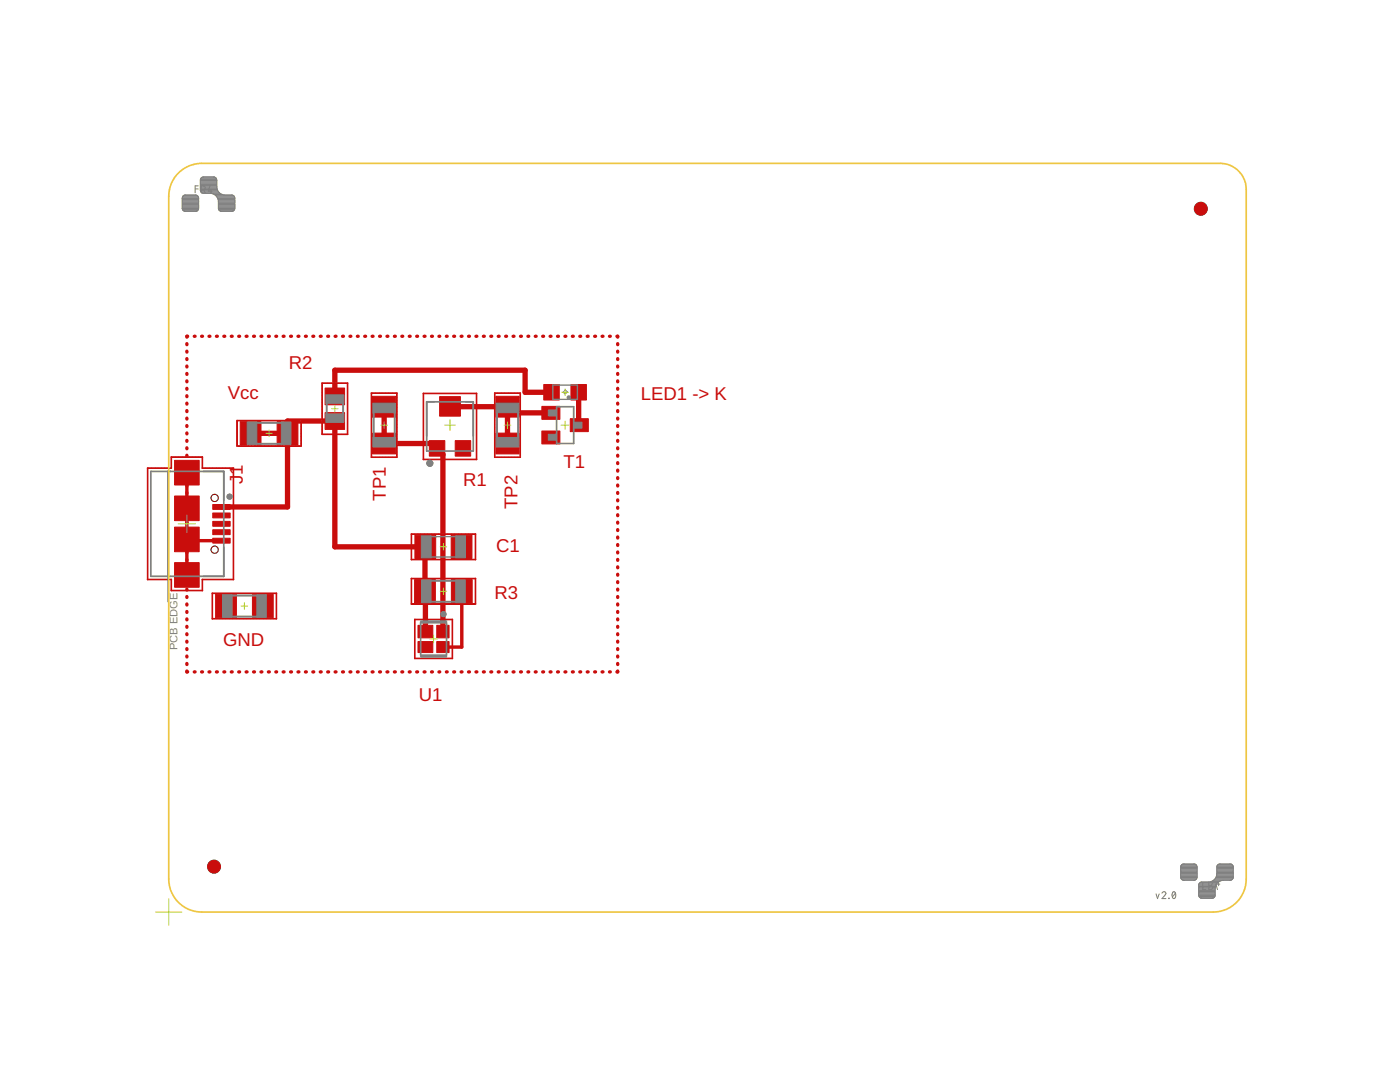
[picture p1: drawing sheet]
<svg xmlns="http://www.w3.org/2000/svg" width="279mm" height="216mm" viewBox="0 0 279 216" stroke-linecap="round" stroke-linejoin="round" font-family="sans-serif">
<defs><g id="words">
<g font-size="3.7" fill="#c90d0c">
<text x="57.6" y="73.7">R2</text>
<text x="45.5" y="79.6">Vcc</text>
<text x="127.9" y="79.9">LED1 -&gt; K</text>
<text x="112.5" y="93.4">T1</text>
<text x="48.4" y="96.6" transform="rotate(-90 48.4 96.6)">J1</text>
<text x="77" y="99.9" transform="rotate(-90 77 99.9)">TP1</text>
<text x="92.4" y="97">R1</text>
<text x="103.3" y="101.6" transform="rotate(-90 103.3 101.6)">TP2</text>
<text x="99" y="110.1">C1</text>
<text x="98.7" y="119.6">R3</text>
<text x="44.5" y="128.8">GND</text>
<text x="83.6" y="140">U1</text>
</g>
<text font-size="2.2" fill="#808080" x="35.4" y="129.8" transform="rotate(-90 35.4 129.8)">PCB EDGE</text>
</g></defs>
<g fill="none" stroke="#808080" stroke-width=".21">
<path d="M36.4 40h3.2M36.4 39.8h3.2M36.4 39.6h3.2M36.4 39.5h3.2M36.4 39.3h3.2M36.5 39.1h3M36.8 39h2.4M38.9 37.7h.7M39.5 39.1l-.5-.2h-2l-.4 .2-.2 .5v1.9v.4l.3 .2M39.5 39.1l.1 .5v1.9l-.3 .6M39.6 37.1h-.7v1.4M40 38h3.4"/>
<path d="M40 37.8h3.3M40 37.7h3.3M40 37.5h3.3M40 37.3h3.3M40 37.1h3.3M40 37h3.3M40 36.8h3.3M40 36.7h3.3M40 36.5h3.3M40 36.3h3.3M40 36.2h3.3M40 36h3.3"/>
<path d="M40 35.8h3.2M40 38.1l.3 .4 .3 .1a2.93 2.93 0 0 1 2.3 .3l.4 .4M40 38.1h3.5M40 35.7h3.2M40.1 38.3h3.5M40.2 35.5h2.9M40.2 37.8h.4a.38 .38 0 0 0 .3-.3 .38 .38 0 0 0-.3-.4h-.4v1.4M40.2 35.5l-.2 .5v2.1M40.3 38.5h3.5M40.4 35.3h2.4M40.6 35.3l-.4 .2M40.6 37.8l.3 .7"/>
<path d="M41.9 37.1l-.3 1.1h.8M42.1 37.8v.7M42.4 38.7h1.6M42.6 35.3l.5 .2M42.8 38.8h1.5M43 39h3.5M43.1 35.5l.2 .5a2.93 2.93 0 0 0 .2 2.2l.5 .4a2.93 2.93 0 0 0 2.2 .3l.3 .1 .3 .4v2.5l-.6 .3-2.3-.1M43.2 39.1h3.5M43.3 39.3h3.5M43.3 39.3l.2 .3M43.4 39.5h3.5M43.5 39.6l.1 2.1 .3 .4"/>
<path d="M43.5 39.6h3.4M43.5 39.8h3.4M43.6 40h3.3M36.4 41.6h3.2M36.4 41.4h3.2M36.4 41.3h3.2M36.4 41.1h3.2M36.4 41h3.2M36.4 40.8h3.2M36.4 40.6h3.2M36.4 40.4h3.2M36.4 40.3h3.2"/>
<path d="M36.4 40.1h3.2M36.4 41.8h3.2M36.5 42h3M36.7 42.1h2.6M43.6 41.4h3.3M43.6 41.3h3.3M43.6 41.1h3.3M43.6 41h3.3M43.6 40.8h3.3M43.6 40.6h3.3M43.6 40.4h3.3M43.6 40.3h3.3"/>
<path d="M43.6 40.1h3.3M43.6 41.6h3.3M43.6 41.8h3.2M43.7 42h3M43.9 42.1h2.6M230.7 178.4l.3 .9 .3-.9M231.9 178.2a.38 .38 0 0 1 .5-.3 .38 .38 0 0 1 .2 .6l-.7 .8h.8M233.3 179.2v.1zM234.1 178l.2-.1a.81 .81 0 0 1 0 1.4 .91 .91 0 0 1-.2-1.3zM234.6 178.2l-.6 .8M235.6 175.1h3.3M235.6 174.9h3.3"/>
<path d="M235.6 174.8h3.3M235.6 174.6h3.3M235.6 174.4h3.3M235.6 174.3h3.3M235.6 174.1h3.3M235.6 173.9h3.3M235.6 173.8h3.3M235.6 173.6h3.3M235.6 173.4h3.3M235.6 173.3h3.3M235.6 173.1h3.3M235.6 172.9h3.3"/>
<path d="M235.7 175.2h3.1M235.7 172.8h3.1M235.8 175.4h2.9M235.8 172.6h2.9M235.8 172.6l-.2 .4v2l.3 .6M235.8 172.6l.5-.2h2l.4 .2M236 175.6h2.5M236 172.4h2.5M238.7 172.6l.2 .4v2a.65 .65 0 0 1-.6 .7l-2.4-.1M239.2 176.9h3.4M239.2 176.7h3.4M239.2 178.5h3.3"/>
<path d="M239.2 178.4h3.3M239.2 178.2h3.3M239.2 178.1h3.3M239.2 177.9h3.3M239.2 177.7h3.3M239.2 177.6h3.3M239.2 177.4h3.3M239.2 177.2h3.3M239.2 177.1h3.3M239.2 178.7h3.3M239.2 176.6h3.5M239.3 176.4h4.1"/>
<path d="M239.3 178.9h3.1M239.4 176.2h3.5M239.4 179h2.9M239.6 176.1l.3-.1a2.93 2.93 0 0 0 2.2-.3l.5-.4a3.3 3.3 0 0 0 .2-2.3l.1-.3 .4-.3h2.2l.4 .2 .2 .4v2l-.2 .5a2.87 2.87 0 0 1-2.1 .2l-.6 .2-.4 .5a3.3 3.3 0 0 0-.3 2.2l-.2 .5M239.6 176.1l-.4 .5v2l.2 .5 .5 .2h2l.4-.2M239.6 176.1h3.5M239.6 179.2h2.5M240 176.1v1.4h.6M241.3 176.1v1.4h.3a.38 .38 0 0 0 .4-.4 .38 .38 0 0 0-.4-.4M241.7 175.9h1.6M242 176.1l-.3 .6M242 175.7h1.6"/>
<path d="M242.3 175.6h3.5M242.4 175.4h3.6M242.6 175.2h3.5M242.7 175.1h3.4M242.7 176.4l.3 1.1M242.7 174.9h3.4M242.8 174.8h3.3M242.8 174.6h3.3M242.8 174.4h3.3M242.8 174.3h3.3M242.8 174.1h3.3M242.8 173.9h3.3"/>
<path d="M242.8 173.8h3.3M242.8 173.6h3.3M242.8 173.4h3.3M242.8 173.3h3.3M242.8 173.1h3.3M242.8 172.9h3.3M242.9 172.8h3.2M243 172.6h3M243.2 176.1v.6M243.2 172.4h2.5"/>
</g>
<g fill="#0696d7" stroke="#0696d7" stroke-width=".2">
<circle cx="239.6" cy="41.7" r="1.29"/>
<circle cx="42.7" cy="172.9" r="1.29"/>
</g>
<g fill="#c90d0c" stroke="#c90d0c" stroke-width=".2">
<path d="M87.2 128h2.4v2.2h-2.4z"/>
<path d="M83.4 128h3v2.2h-3z"/>
<path d="M83.4 124.8h3v2.5h-3z"/>
<path d="M87.2 124.8h2.4v2.5h-2.4z"/>
<path d="M85.7 87.9h3.1v3.1h-3.1z"/>
<path d="M90.8 87.9h3.1v3.1h-3.1z"/>
<path d="M87.7 79.1h4.2v3.9h-4.2z"/>
<path d="M113.8 83.5h3.6v2.6h-3.6z"/>
<path d="M108.1 86h3.6v2.6h-3.6z"/>
<path d="M108.1 81.1h3.6v2.6h-3.6z"/>
<path d="M113.9 76.7h3.1v3.1h-3.1z"/>
<path d="M108.5 76.7h3.1v3.1h-3.1z"/>
<path d="M64.9 77.4h3.9v3.4h-3.9z"/>
<path d="M64.9 82.3h3.9v3.4h-3.9z"/>
<path d="M82.7 115.7h4.2v4.6h-4.2z"/>
<path d="M90.1 115.7h4.1v4.6h-4.1z"/>
<path d="M47.9 84.1h4.2v4.7h-4.2z"/>
<path d="M55.3 84.1h4.2v4.7h-4.2z"/>
<path d="M50.4 118.6h4.1v4.7h-4.1z"/>
<path d="M43 118.6h4.2v4.7h-4.2z"/>
<path d="M74.3 79.1h4.7v4.1h-4.7z"/>
<path d="M74.3 86.4h4.7v4.2h-4.7z"/>
<path d="M99 86.4h4.6v4.2h-4.6z"/>
<path d="M99 79.1h4.6v4.1h-4.6z"/>
<path d="M42.5 100.7h3.4v.9h-3.4z"/>
<path d="M42.5 102.4h3.4v.9h-3.4z"/>
<path d="M42.5 104h3.4v1h-3.4z"/>
<path d="M42.5 105.7h3.4v1h-3.4z"/>
<path d="M42.5 107.4h3.4v1h-3.4z"/>
<path d="M34.8 91.9h5v4.9h-5z"/>
<path d="M34.8 99h5v4.9h-5z"/>
<path d="M34.8 105.2h5v4.9h-5z"/>
<path d="M34.8 112.3h5v4.9h-5z"/>
<path d="M90 106.8h4.2v4.6h-4.2z"/>
<path d="M82.8 106.8h4.2v4.6h-4.2z"/>
<path d="M82.8 123.5v7.9z"/>
<path d="M90.2 123.6h.1v7.8z"/>
<path d="M82.8 123.5l7.5 .1-7.5 .1z"/>
<path d="M82.7 131.4h7.6z"/>
<path d="M84.4 78.5h.2l-.1 13.2z"/>
<path d="M84.4 78.5h10.8z"/>
<path d="M95 78.5h.2l-.1 13.2z"/>
<path d="M84.4 91.7h10.8z"/>
<path d="M69.3 76.4h.1v10.3z"/>
<path d="M64.2 86.6l5.2 .1z"/>
<path d="M64.2 76.4h.1v10.3z"/>
<path d="M64.2 76.4l5.2 .1z"/>
<path d="M82 120.5h13z"/>
<path d="M82 115.4h.2l-.1 5.2z"/>
<path d="M82 115.4l13 .1z"/>
<path d="M94.8 115.4h.2l-.1 5.2z"/>
<path d="M47.2 89h13z"/>
<path d="M47.2 83.9h.2l-.1 5.2z"/>
<path d="M47.2 83.9h13z"/>
<path d="M60 83.9h.2l-.1 5.2z"/>
<path d="M42.3 118.4h12.9z"/>
<path d="M55.1 118.4h.1v5.1z"/>
<path d="M42.3 123.4l12.9 .1z"/>
<path d="M42.3 118.4h.1v5.1z"/>
<path d="M74.1 78.4h.1l-.1 12.9z"/>
<path d="M74.1 78.4l5.2 .1z"/>
<path d="M79.1 78.4h.2l-.1 12.9z"/>
<path d="M74.1 91.2h5.2l-5.2 .1z"/>
<path d="M103.8 78.4v12.9z"/>
<path d="M98.7 91.2h5.2z"/>
<path d="M98.7 78.4l.1 12.9z"/>
<path d="M98.7 78.4l5.2 .1h-5.2z"/>
<path d="M40.3 91.2h.1v2.3z"/>
<path d="M34.2 91.1l6.2 .1-6.2 .1z"/>
<path d="M34.2 91.1v2.4z"/>
<path d="M29.4 93.4h4.8z"/>
<path d="M29.4 93.4h.1v22.3z"/>
<path d="M29.4 115.6l4.8 .1z"/>
<path d="M34.1 115.6h.1v2.3z"/>
<path d="M34.1 117.8l6.3 .1z"/>
<path d="M40.3 115.6h.1v2.3z"/>
<path d="M40.3 115.6l6.4 .1z"/>
<path d="M40.3 93.4h6.4z"/>
<path d="M46.5 93.4h.2l-.1 22.3z"/>
<path d="M82 111.6l13 .1z"/>
<path d="M82 106.6h13z"/>
<path d="M94.8 106.6h.2l-.1 5.1z"/>
<path d="M82 106.6h.2l-.1 5.1z"/>
</g>
<g fill="#c90d0c" stroke="#c90d0c" stroke-width=".2">
<circle cx="42.7" cy="172.9" r="1.29"/>
<circle cx="239.6" cy="41.7" r="1.29"/>
</g>
<path d="M110.1 78.3h-5.3v-4.4h-38v5.2M115.5 78.3v6.5h.1M50 86.5h7.4M76.7 81.2v7.3h9.5l2.2 2.2v35.3M89.8 81.1l11.5 .1v7.3M101.3 82.4h8.6M44.2 101.2h13.2v-17.2h9.4v25.1h18.1M84.8 109.1v8.9M84.9 118v8" fill="none" stroke="#c90d0c" stroke-width="1.1"/>
<g fill="none" stroke="#c90d0c" stroke-width=".68">
<path d="M37.3 68.6v.2M37.3 70.1v.2M37.3 71.6v.1M37.3 73v.2M37.3 74.5v.2M37.3 76v.2M37.3 77.5v.2M37.3 79v.1M37.4 67.1h-.1v.2M38.8 67.1h.1M40.2 67.1h.2M41.7 67.1h.2"/>
<path d="M43.2 67.1h.2M44.7 67.1h.2M46.2 67.1h.1M47.6 67.1h.2M49.1 67.1h.2M50.6 67.1h.2M52.1 67.1h.2M53.6 67.1h.1M55.1 67.1h.1M56.5 67.1h.2M58 67.1h.2M59.5 67.1h.1"/>
<path d="M61 67.1h.1M62.4 67.1h.2M63.9 67.1h.2M65.4 67.1h.2M66.9 67.1h.2M68.4 67.1h.1M69.8 67.1h.2M71.3 67.1h.2M72.8 67.1h.2M74.3 67.1h.1M75.8 67.1h.1M77.2 67.1h.2"/>
<path d="M78.7 67.1h.2M80.2 67.1h.2M81.7 67.1h.2M83.2 67.1h.1M84.6 67.1h.2M86.1 67.1h.2M87.6 67.1h.2M89.1 67.1h.1M90.6 67.1h.1M92 67.1h.2M93.5 67.1h.2M95 67.1h.2"/>
<path d="M96.5 67.1h.1M98 67.1h.1M99.4 67.1h.2M100.9 67.1h.2M102.4 67.1h.2M103.9 67.1h.2M105.4 67.1h.1M106.8 67.1h.2M108.3 67.1h.2M109.8 67.1h.2M111.3 67.1h.1M112.8 67.1h.1"/>
<path d="M114.2 67.1h.2M115.7 67.1h.2M117.2 67.1h.2M118.7 67.1h.2M120.2 67.1h.1M121.6 67.1h.2M123.1 67.1h.2v.2M123.3 68.6v.2M123.3 70.1v.2M123.3 71.6v.1M123.3 73v.2M123.3 74.5v.2"/>
<path d="M123.3 76v.2M123.3 77.5v.2M123.3 79v.1M37.3 80.5v.1M37.3 81.9v.2M37.3 83.4v.2M37.3 84.9v.2M37.3 86.4v.2M37.3 87.9v.2M37.3 89.4v.1M37.3 90.8v.2M37.3 92.3v.2"/>
<path d="M37.3 93.8v.2M37.3 94.3v20.5M123.3 80.5v.1M123.3 81.9v.2M123.3 83.4v.2M123.3 84.9v.2M123.3 86.4v.2M123.3 87.9v.2M123.3 89.4v.1M123.3 90.8v.2M123.3 92.3v.2M123.3 93.8v.2"/>
<path d="M123.3 95.3v.2M123.3 96.8v.2M123.3 98.3v.1M123.3 99.8v.1M37.3 116.1v.1M37.3 117.6v.1M37.3 119v.2M37.3 107.9h6.9M84.8 118h.1M92.2 118v11.1h-3.8M123.3 101.2v.2M123.3 102.7v.2"/>
<path d="M123.3 104.2v.2M123.3 105.7v.2M123.3 107.2v.2M123.3 108.7v.1M123.3 110.2v.1M123.3 111.6v.2M123.3 113.1v.2M123.3 114.6v.2M123.3 116.1v.1M123.3 117.6v.1M123.3 119v.2M37.3 133.9v.2h.1"/>
<path d="M37.3 120.5v.2M37.3 122v.2M37.3 123.5v.2M37.3 125v.2M37.3 126.5v.1M37.3 128v.1M37.3 129.4v.2M37.3 130.9v.2M37.3 132.4v.2M38.8 134.1h.1M40.2 134.1h.2M41.7 134.1h.2"/>
<path d="M43.2 134.1h.2M44.7 134.1h.2M46.2 134.1h.1M47.6 134.1h.2M49.1 134.1h.2M50.6 134.1h.2M52.1 134.1h.2M53.6 134.1h.1M55.1 134.1h.1M56.5 134.1h.2M58 134.1h.2M59.5 134.1h.1"/>
<path d="M61 134.1h.1M62.4 134.1h.2M63.9 134.1h.2M65.4 134.1h.2M66.9 134.1h.2M68.4 134.1h.1M69.8 134.1h.2M71.3 134.1h.2M72.8 134.1h.2M74.3 134.1h.1M75.8 134.1h.1M77.2 134.1h.2"/>
<path d="M78.7 134.1h.2M80.2 134.1h.2M81.7 134.1h.2M83.2 134.1h.1M84.6 134.1h.2M86.1 134.1h.2M87.6 134.1h.2M89.1 134.1h.1M90.6 134.1h.1M92 134.1h.2M93.5 134.1h.2M95 134.1h.2"/>
<path d="M96.5 134.1h.1M98 134.1h.1M99.4 134.1h.2M100.9 134.1h.2M102.4 134.1h.2M103.9 134.1h.2M105.4 134.1h.1M106.8 134.1h.2M108.3 134.1h.2M109.8 134.1h.2M111.3 134.1h.1M112.8 134.1h.1"/>
<path d="M114.2 134.1h.2M115.7 134.1h.2M117.2 134.1h.2M118.7 134.1h.2M120.2 134.1h.1M121.6 134.1h.2M123.3 120.5v.2M123.3 122v.2M123.3 123.5v.2M123.3 125v.2M123.3 126.5v.1M123.3 128v.1"/>
<path d="M123.3 129.4v.2M123.3 130.9v.2M123.3 132.4v.2M123.3 133.9v.2h-.2"/>
</g>
<g fill="#808080" stroke="#808080" stroke-width=".2">
<circle cx="88.5" cy="122.6" r=".52"/>
<circle cx="85.8" cy="92.4" r=".62"/>
<circle cx="113.5" cy="79.3" r=".32"/>
<circle cx="45.8" cy="99.1" r=".52"/>
</g>
<path d="M30.1 94.1h14.6v20.9h-14.6zM33.5 94.1v25.9M85.2 80.2h9.2v9.8h-9.2zM111.1 81.2h3.4v7.3h-3.4zM83.9 124h5.2M83.9 131h5.2M83.9 124.3h5.2v6.4h-5.2z" fill="none" stroke="#808080" stroke-width=".34"/>
<path d="M112.8 77.8l.4 .4-.4 .5-.4-.4z" fill="none" stroke="#808080" stroke-width=".2"/>
<g fill="#808080" stroke="#808080" stroke-width=".2">
<path d="M114.6 84.2h1.5v1.2h-1.5z"/>
<path d="M109.4 86.7h1.6v1.1h-1.6z"/>
<path d="M109.4 81.8h1.6v1.2h-1.6z"/>
<path d="M65 82.6h3.6v1.7h-3.6z"/>
<path d="M65 78.8h3.6v1.7h-3.6z"/>
<path d="M91 115.7h1.9v4.5h-1.9z"/>
<path d="M84.1 115.7h1.9v4.5h-1.9z"/>
<path d="M56.2 84.2h1.9v4.5h-1.9z"/>
<path d="M49.3 84.2h1.9v4.5h-1.9z"/>
<path d="M44.4 118.7h1.9v4.5h-1.9z"/>
<path d="M51.2 118.7h1.9v4.5h-1.9z"/>
<path d="M74.4 87.3h4.5v1.9h-4.5z"/>
<path d="M74.4 80.5h4.5v1.9h-4.5z"/>
<path d="M99 80.5h4.5v1.9h-4.5z"/>
<path d="M99 87.3h4.5v1.9h-4.5z"/>
<path d="M91 106.9h1.9v4.4h-1.9z"/>
<path d="M84.1 106.9h1.9v4.4h-1.9z"/>
</g>
<path d="M110.3 76.8h4.9v2.9h-4.9zM86 111.1h5M86 107.1h5" fill="none" stroke="#808080" stroke-width=".28"/>
<path d="M51.2 84.4h5M51.2 88.6h5M65.2 80.5v2.1M68.5 80.5v2.1M74.6 82.4v4.9M78.8 82.4v4.9M99.2 82.3v5M103.4 82.3v5M46.3 118.8h4.9M86 115.9h5M46.3 123h4.9M86 120.1h5" fill="none" stroke="#808080" stroke-width=".4"/>
<g fill="none" stroke="#afd134" stroke-width=".2">
<path d="M112.1 78.3h1.3M112.8 77.6v1.3M53 86.5h1.4M53.7 85.8v1.3M66.2 81.6h1.3M66.8 80.9v1.3M76 84.8h1.3M76.7 84.2v1.3M88.7 84.8h2.2M89.8 83.8v2.1M100.6 84.8h1.3M101.3 84.2v1.3"/>
<path d="M112 84.8h1.6M112.8 84v1.6M35.6 104.5h3.4M37.3 102.8v3.5M87.8 118h1.4M87.8 109.1h1.4M88.5 108.5v1.3M88.5 117.3v1.3M48.1 120.9h1.3M48.8 120.3v1.3M85.8 127.5h1.5M86.5 126.7v1.6"/>
<path d="M33.7 179.3v5.3M31.1 182h5.2"/>
</g>
<circle cx="42.8" cy="99.4" r=".72" fill="none" stroke="#eec643" stroke-width=".2"/>
<circle cx="42.8" cy="99.4" r=".72" fill="#fff" stroke="#000" stroke-width=".2"/>
<circle cx="42.8" cy="109.7" r=".72" fill="none" stroke="#eec643" stroke-width=".2"/>
<circle cx="42.8" cy="109.7" r=".72" fill="#fff" stroke="#000" stroke-width=".2"/>
<path d="M35.4 34.8a6.5 6.5 0 0 1 4.8-2.2h203.3a5.2 5.2 0 0 1 5.2 5.2v137.6a6.6 6.6 0 0 1-6.6 6.6h-201.9a6.6 6.6 0 0 1-6.5-6.6v-136.9a6.5 6.5 0 0 1 1.7-3.7z" fill="none" stroke="#eec643" stroke-width=".34"/>
<use href="#words"/>
</svg>
